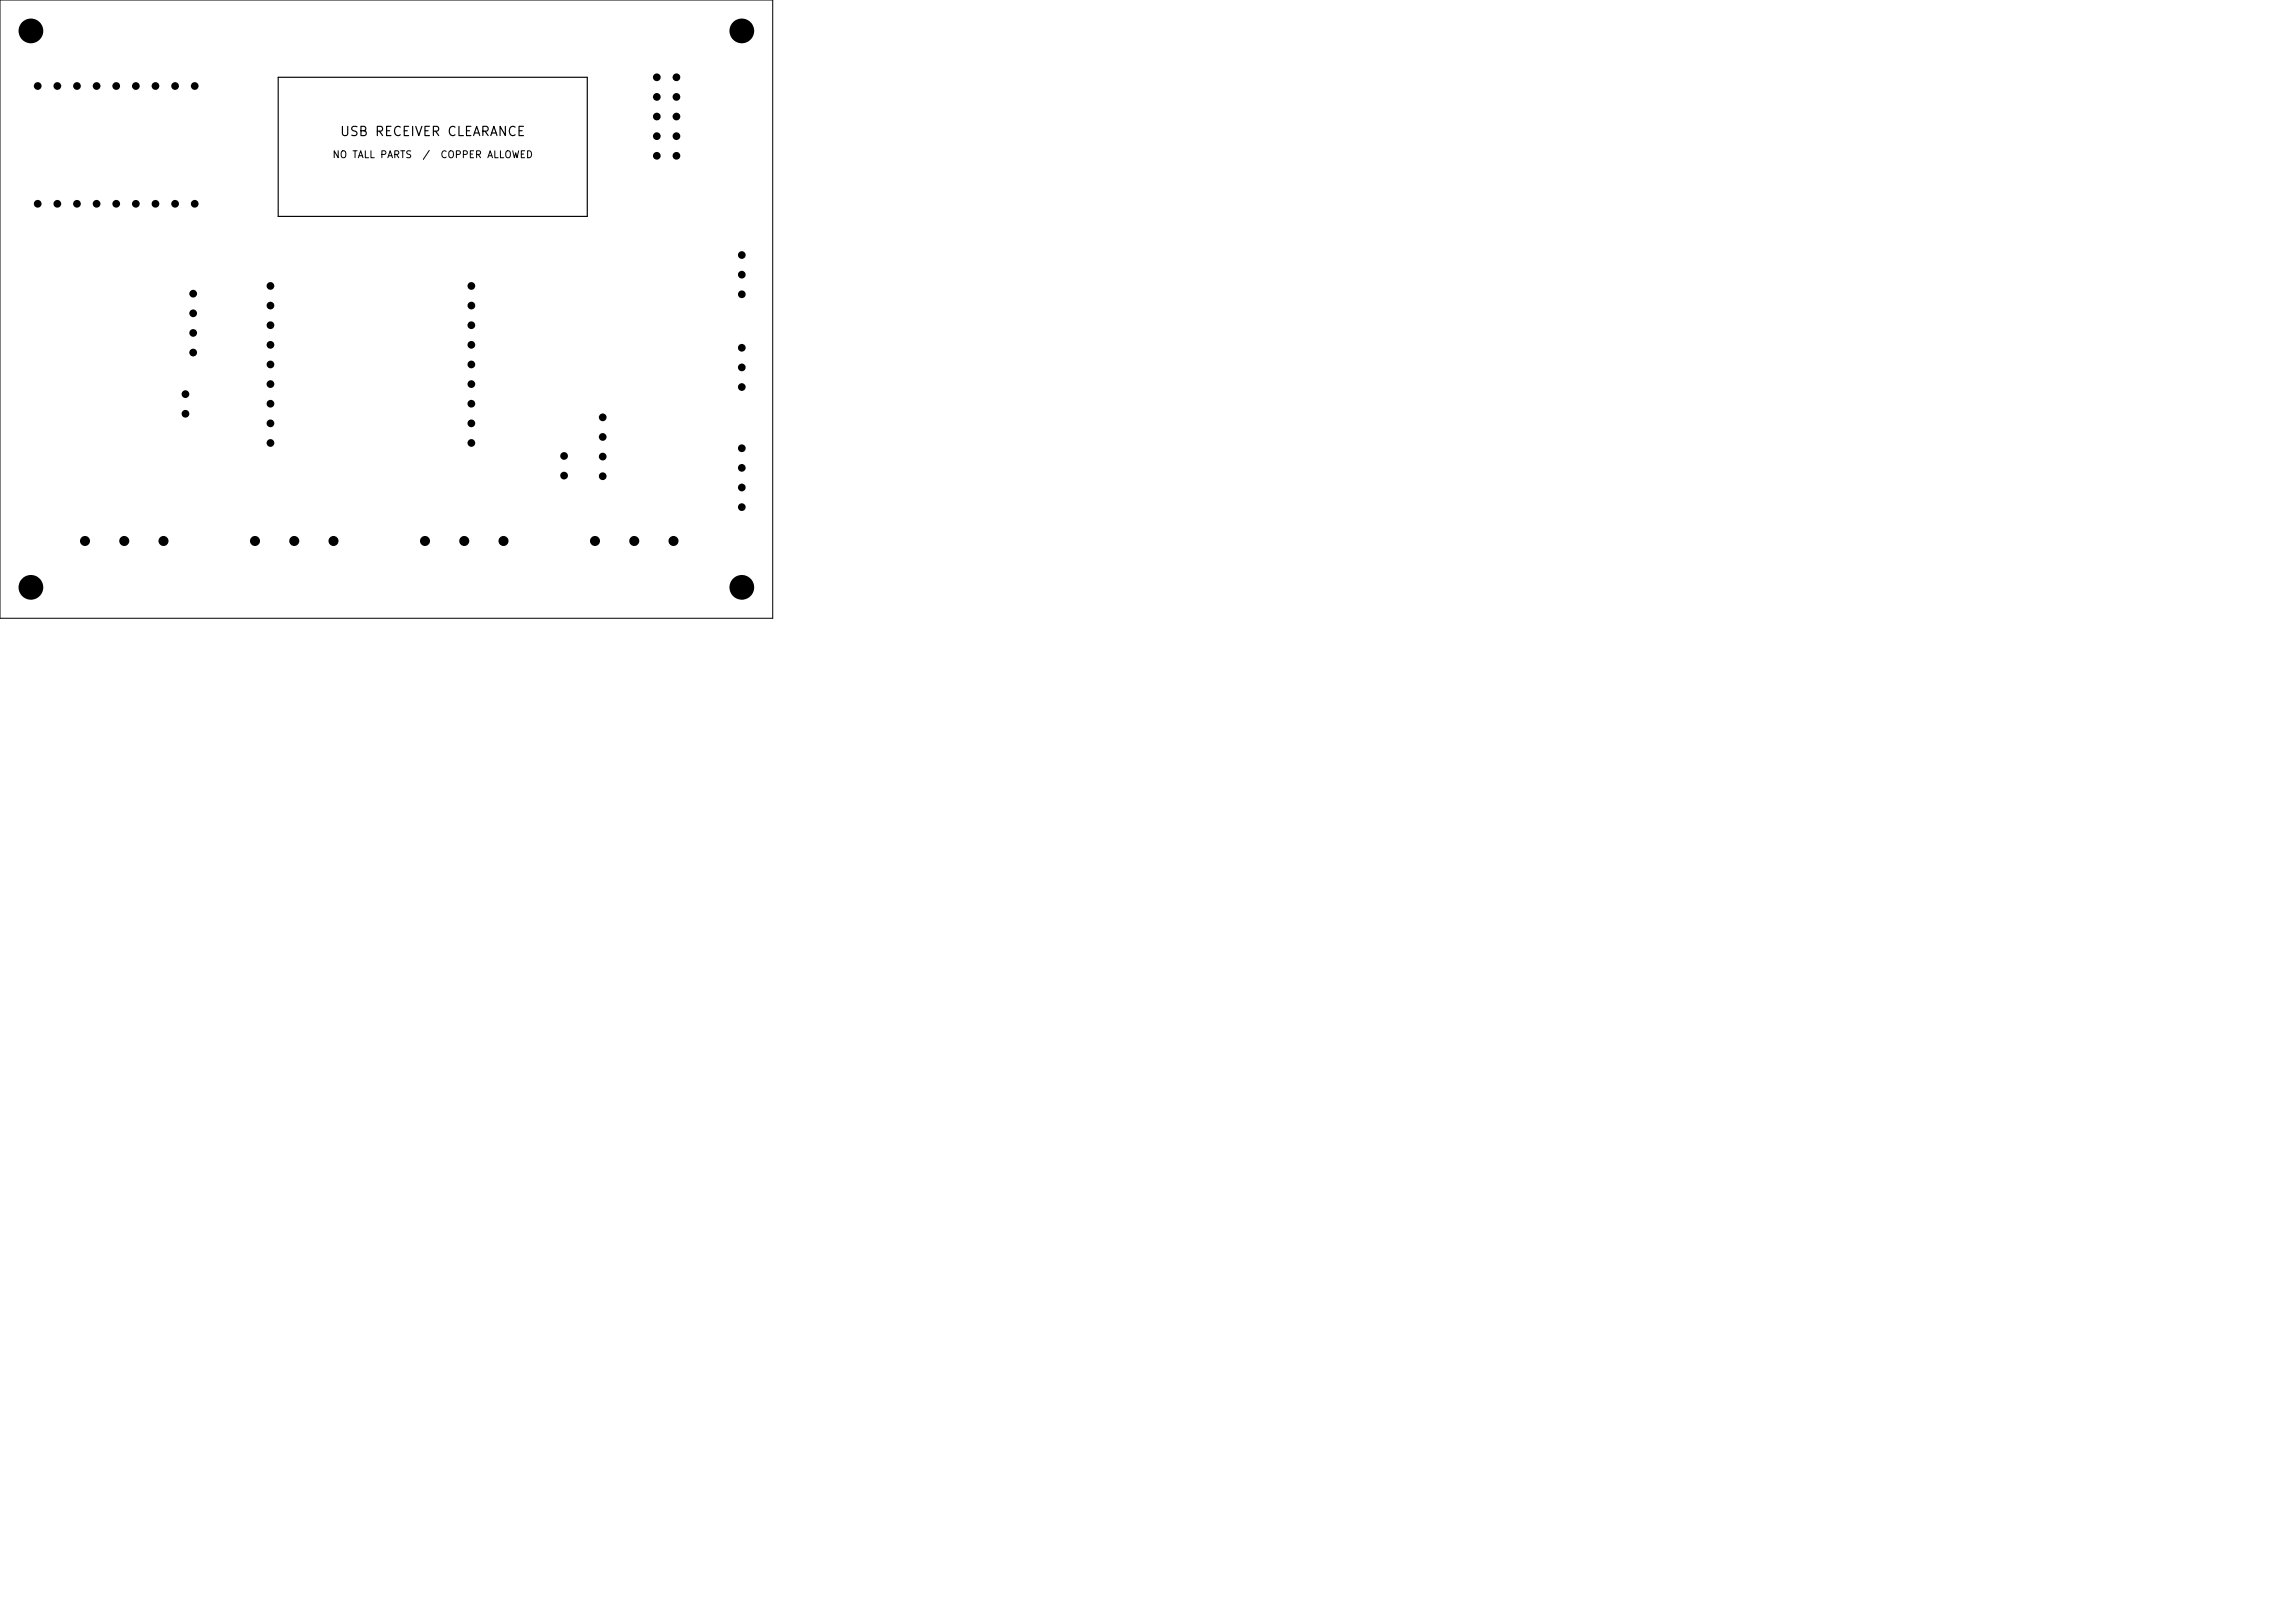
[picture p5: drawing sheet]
<svg xmlns="http://www.w3.org/2000/svg" width="297mm" height="210mm" viewBox="0 0 297 210" stroke-linecap="round" stroke-linejoin="round" font-family="sans-serif">
<defs><g id="words">
<text font-size="1.2" x="43.9" y="17.9">USB RECEIVER CLEARANCE</text>
<g font-size=".9">
<text x="42.9" y="20.7">NO TALL PARTS</text>
<text x="54.6" y="20.7">/</text>
<text x="56.9" y="20.7">COPPER ALLOWED</text>
</g>
</g></defs>
<path d="M36 10h40v18h-40z" fill="none" stroke="#000" stroke-width=".15"/>
<path d="M0 0h100v80h-100z" fill="none" stroke="#000" stroke-width=".13"/>
<g fill="#000">
<circle cx="4" cy="4" r="1.6"/>
<circle cx="4.9" cy="11.1" r=".5"/>
<circle cx="7.4" cy="11.1" r=".5"/>
<circle cx="10" cy="11.1" r=".5"/>
<circle cx="12.5" cy="11.1" r=".5"/>
<circle cx="15" cy="11.1" r=".5"/>
<circle cx="17.6" cy="11.1" r=".5"/>
<circle cx="20.1" cy="11.1" r=".5"/>
<circle cx="22.7" cy="11.1" r=".5"/>
<circle cx="25.2" cy="11.1" r=".5"/>
<circle cx="85" cy="15.1" r=".5"/>
<circle cx="85" cy="12.5" r=".5"/>
<circle cx="85" cy="17.6" r=".5"/>
<circle cx="85" cy="10" r=".5"/>
<circle cx="87.5" cy="10" r=".5"/>
<circle cx="87.5" cy="17.6" r=".5"/>
<circle cx="87.5" cy="12.5" r=".5"/>
<circle cx="87.5" cy="15.1" r=".5"/>
<circle cx="96" cy="4" r="1.6"/>
<circle cx="4.9" cy="26.4" r=".5"/>
<circle cx="7.4" cy="26.4" r=".5"/>
<circle cx="10" cy="26.4" r=".5"/>
<circle cx="12.5" cy="26.4" r=".5"/>
<circle cx="15" cy="26.4" r=".5"/>
<circle cx="17.6" cy="26.4" r=".5"/>
<circle cx="20.1" cy="26.4" r=".5"/>
<circle cx="22.7" cy="26.4" r=".5"/>
<circle cx="25" cy="38" r=".5"/>
<circle cx="25.2" cy="26.4" r=".5"/>
<circle cx="35" cy="39.5" r=".5"/>
<circle cx="35" cy="37" r=".5"/>
<circle cx="61" cy="39.5" r=".5"/>
<circle cx="61" cy="37" r=".5"/>
<circle cx="85" cy="20.2" r=".5"/>
<circle cx="87.5" cy="20.2" r=".5"/>
<circle cx="96" cy="35.5" r=".5"/>
<circle cx="96" cy="33" r=".5"/>
<circle cx="96" cy="38.1" r=".5"/>
<circle cx="24" cy="53.5" r=".5"/>
<circle cx="24" cy="51" r=".5"/>
<circle cx="25" cy="45.6" r=".5"/>
<circle cx="25" cy="40.5" r=".5"/>
<circle cx="25" cy="43.1" r=".5"/>
<circle cx="35" cy="42.1" r=".5"/>
<circle cx="35" cy="49.7" r=".5"/>
<circle cx="35" cy="44.6" r=".5"/>
<circle cx="35" cy="52.2" r=".5"/>
<circle cx="35" cy="47.2" r=".5"/>
<circle cx="35" cy="54.8" r=".5"/>
<circle cx="35" cy="57.3" r=".5"/>
<circle cx="61" cy="42.1" r=".5"/>
<circle cx="61" cy="54.8" r=".5"/>
<circle cx="61" cy="49.7" r=".5"/>
<circle cx="61" cy="47.2" r=".5"/>
<circle cx="61" cy="52.2" r=".5"/>
<circle cx="61" cy="44.6" r=".5"/>
<circle cx="61" cy="57.3" r=".5"/>
<circle cx="73" cy="59" r=".5"/>
<circle cx="78" cy="54" r=".5"/>
<circle cx="78" cy="56.5" r=".5"/>
<circle cx="78" cy="59.1" r=".5"/>
<circle cx="96" cy="58" r=".5"/>
<circle cx="96" cy="47.5" r=".5"/>
<circle cx="96" cy="50.1" r=".5"/>
<circle cx="96" cy="45" r=".5"/>
<circle cx="4" cy="76" r="1.6"/>
<circle cx="11" cy="70" r=".65"/>
<circle cx="16.1" cy="70" r=".65"/>
<circle cx="21.2" cy="70" r=".65"/>
<circle cx="33" cy="70" r=".65"/>
<circle cx="38.1" cy="70" r=".65"/>
<circle cx="43.2" cy="70" r=".65"/>
<circle cx="55" cy="70" r=".65"/>
<circle cx="60.1" cy="70" r=".65"/>
<circle cx="65.2" cy="70" r=".65"/>
<circle cx="73" cy="61.5" r=".5"/>
<circle cx="77" cy="70" r=".65"/>
<circle cx="78" cy="61.6" r=".5"/>
<circle cx="82.1" cy="70" r=".65"/>
<circle cx="87.2" cy="70" r=".65"/>
<circle cx="96" cy="65.6" r=".5"/>
<circle cx="96" cy="63.1" r=".5"/>
<circle cx="96" cy="60.5" r=".5"/>
<circle cx="96" cy="76" r="1.6"/>
</g>
<use href="#words"/>
</svg>
